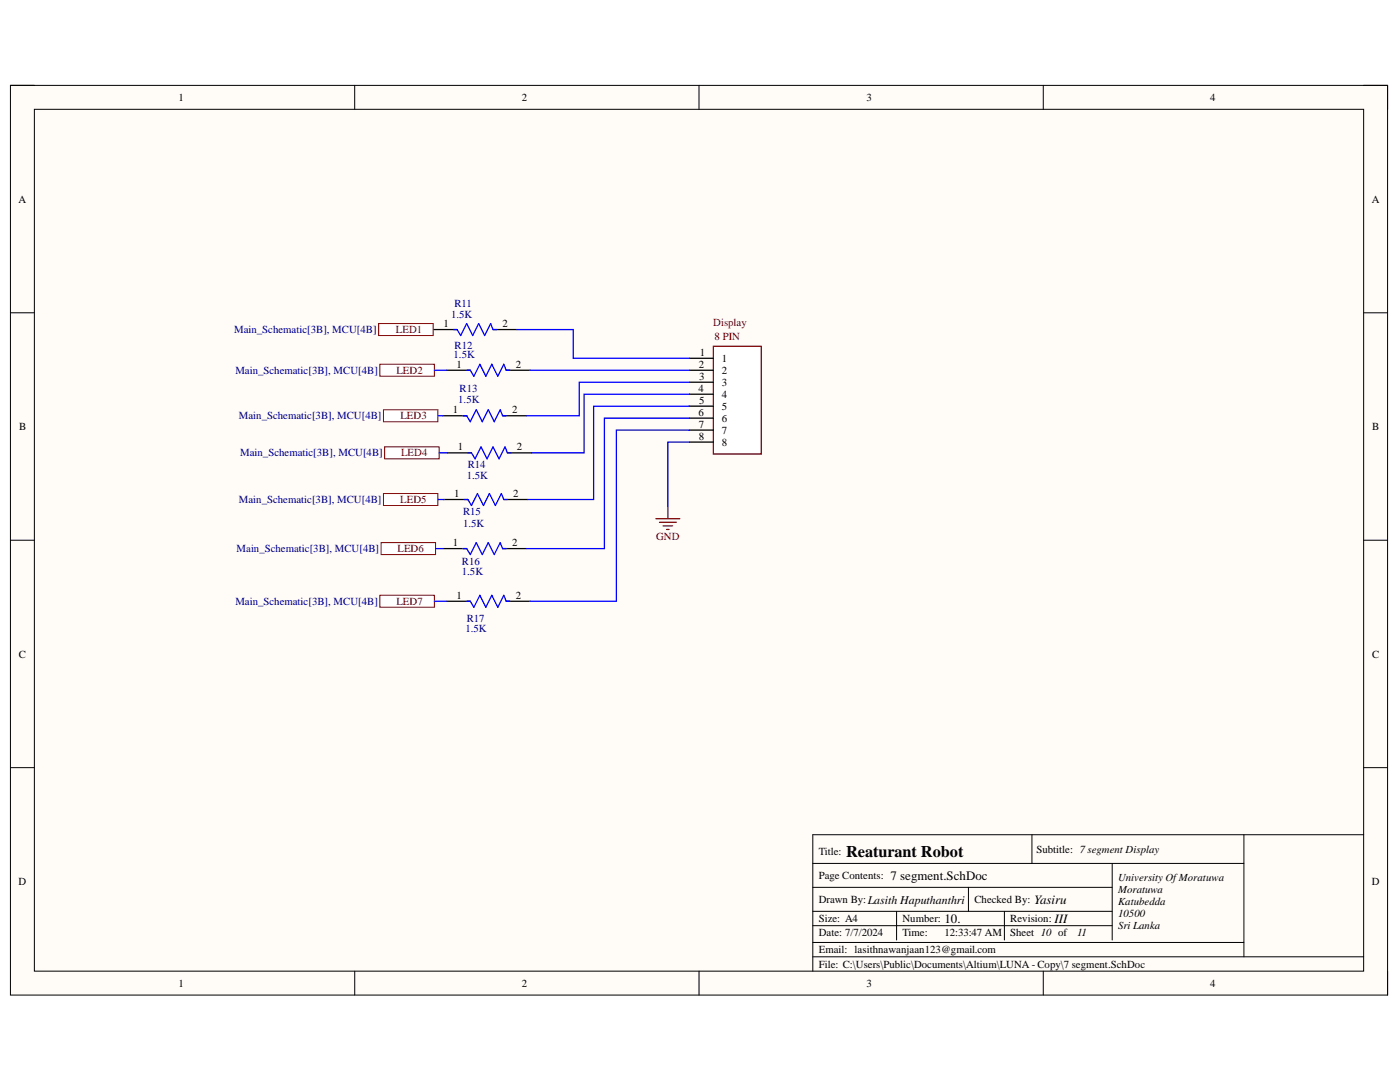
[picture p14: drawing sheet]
<svg xmlns="http://www.w3.org/2000/svg" width="279mm" height="216mm" viewBox="0 0 279 216" stroke-linecap="round" stroke-linejoin="round" font-family="sans-serif">
<defs><g id="words">
<text font-size="3.3" x="168.9" y="171">Reaturant Robot</text>
<g font-size="2.6">
<text x="177.7" y="175.5">7 segment.SchDoc</text>
<text x="188.5" y="184.1">10.</text>
<text x="206.4" y="180.3">Yasiru</text>
<text x="210.5" y="184.1">III</text>
</g>
<g font-size="2.2">
<text x="35.6" y="20.1">1</text>
<text x="104.1" y="20.1">2</text>
<text x="173" y="20.1">3</text>
<text x="241.5" y="20.1">4</text>
<text x="3.7" y="40.4">A</text>
<text x="273.8" y="40.4">A</text>
<text x="88.5" y="65.3">1</text>
<text x="100.3" y="65.3">2</text>
<text x="139.6" y="71">1</text>
<text x="91.1" y="73.4">1</text>
<text x="102.9" y="73.4">2</text>
<text x="139.5" y="73.4">2</text>
<text x="139.6" y="75.8">3</text>
<text x="144" y="72.2">1</text>
<text x="144" y="74.6">2</text>
<text x="144" y="77">3</text>
<text x="90.4" y="82.5">1</text>
<text x="102.2" y="82.5">2</text>
<text x="139.4" y="78.2">4</text>
<text x="139.4" y="83">6</text>
<text x="139.5" y="80.6">5</text>
<text x="144" y="79.4">4</text>
<text x="144" y="81.8">5</text>
<text x="3.8" y="85.8">B</text>
<text x="91.4" y="89.9">1</text>
<text x="103.2" y="89.9">2</text>
<text x="139.5" y="85.4">7</text>
<text x="139.5" y="87.7">8</text>
<text x="144" y="84.1">6</text>
<text x="144" y="86.5">7</text>
<text x="144" y="88.9">8</text>
<text x="273.9" y="85.8">B</text>
<text x="90.6" y="99.2">1</text>
<text x="102.4" y="99.2">2</text>
<text x="90.4" y="109">1</text>
<text x="102.2" y="109">2</text>
<text x="91.1" y="119.5">1</text>
<text x="102.9" y="119.5">2</text>
<text x="3.8" y="131.2">C</text>
<text x="273.8" y="131.2">C</text>
<text x="163.4" y="170.6">Title:</text>
<text x="206.9" y="170.1">Subtitle: 7 segment Display</text>
<text x="3.7" y="176.6">D</text>
<text x="163.4" y="175.4">Page Contents:</text>
<text x="223.1" y="175.9">University OfMoratuwa</text>
<text x="223.1" y="178.3">Moratuwa</text>
<text x="273.8" y="176.6">D</text>
<text x="163.4" y="184">Size: A4</text>
<text x="163.4" y="180.2">Drawn By:Lasith Haputhanthri</text>
<text x="180.1" y="184">Number:</text>
<text x="194.5" y="180.2">Checked By:</text>
<text x="201.6" y="184">Revision:</text>
<text x="223.1" y="180.6">Katubedda</text>
<text x="223.1" y="183">10500</text>
<text x="223.1" y="185.4">Sri Lanka</text>
<text x="163.4" y="186.9">Date: 7/7/2024</text>
<text x="163.4" y="190.2">Email: lasithnawanjaan123@gmail.com</text>
<text x="180.1" y="186.9">Time:</text>
<text x="188.5" y="186.9">12:33:47 AM</text>
<text x="201.6" y="186.9">Sheet 10 of</text>
<text x="215" y="186.9">11</text>
<text x="35.6" y="196.9">1</text>
<text x="104.1" y="196.9">2</text>
<text x="163.4" y="193.1">File: C:\Users\Public\Documents\Altium\LUNA - Copy\7 segment.SchDoc</text>
<text x="173" y="196.9">3</text>
<text x="241.5" y="196.9">4</text>
</g>
<g font-size="2.2" fill="#000080">
<text x="90" y="63.4">1.5K</text>
<text x="90.7" y="61.2">R11</text>
<text x="46.7" y="66.5">Main_Schematic[3B], MCU[4B]</text>
<text x="90.5" y="71.5">1.5K</text>
<text x="90.7" y="69.6">R12</text>
<text x="47" y="74.6">Main_Schematic[3B], MCU[4B]</text>
<text x="47.7" y="83.7">Main_Schematic[3B], MCU[4B]</text>
<text x="91.4" y="80.3">1.5K</text>
<text x="91.7" y="78.2">R13</text>
<text x="47.9" y="91.1">Main_Schematic[3B], MCU[4B]</text>
<text x="93.1" y="95.6">1.5K</text>
<text x="93.4" y="93.5">R14</text>
<text x="47.7" y="100.4">Main_Schematic[3B], MCU[4B]</text>
<text x="92.4" y="102.8">R15</text>
<text x="92.4" y="105.2">1.5K</text>
<text x="47.2" y="110.2">Main_Schematic[3B], MCU[4B]</text>
<text x="92.2" y="112.8">R16</text>
<text x="92.2" y="114.7">1.5K</text>
<text x="47" y="120.7">Main_Schematic[3B], MCU[4B]</text>
<text x="93.1" y="124">R17</text>
<text x="92.9" y="126.2">1.5K</text>
</g>
<g font-size="2.2" fill="#800000">
<text x="142.4" y="65">Display</text>
<text x="79" y="66.5">LED1</text>
<text x="142.6" y="67.9">8 PIN</text>
<text x="79.1" y="74.6">LED2</text>
<text x="79.9" y="83.7">LED3</text>
<text x="80" y="91.1">LED4</text>
<text x="79.9" y="100.4">LED5</text>
<text x="131" y="107.8">GND</text>
<text x="79.3" y="110.2">LED6</text>
<text x="79.1" y="120.7">LED7</text>
</g>
</g></defs>
<path d="M2.1 17h274.8v181.6h-274.8z" fill-rule="evenodd" fill="#fffcf8"/>
<path d="M2.1 17h274.8v181.6h-274.8z" fill="none" stroke="#000" stroke-width=".2"/>
<path d="M6.9 21.8h265.2v172h-265.2z" fill-rule="evenodd" fill="#fffcf8"/>
<g fill="none" stroke="#000" stroke-width=".2">
<path d="M2.1 17h4.8M70.8 17v4.8M139.5 17v4.8M208.2 17v4.8M272.1 17h4.8v4.8M6.9 21.8h265.2v172h-265.2zM2.1 62.4h4.8M272.1 62.4h4.8M2.1 107.8h4.8M272.1 107.8h4.8M2.1 153.2h4.8M272.1 153.2h4.8"/>
<path d="M162.2 177.1h59.8M162.2 172.3h86M193.3 177.1v4.7M205.9 166.6v5.7M222 172.3v15.3M248.2 166.6v24.3M272.1 166.6h-109.9v27.2M70.8 193.8v4.8M139.5 193.8v4.8M162.2 181.8h59.8M162.2 184.7h59.8M162.2 188.1h86"/>
<path d="M162.2 190.9h109.9M178.9 181.8v5.8M200.5 181.8v5.8M208.2 193.8v4.8M276.9 193.8v4.8"/>
</g>
<path d="M142.4 69.1h9.5v21.5h-9.5z" fill-rule="evenodd" fill="#fff"/>
<path d="M142.4 69.1h9.5v21.5h-9.5zM130.9 103.5h4.8M131.6 104.2h3.4M132.3 104.9h1.9M133 105.6h.5M133.3 101.1v2.4" fill="none" stroke="#800000" stroke-width=".25"/>
<g fill="none" stroke="#000" stroke-width=".25">
<path d="M86.4 65.8h4.8M89.1 73.9h4.8M98.4 65.8h4.8M101 73.9h4.8M137.6 71.5h4.8M137.6 73.9h4.8M137.6 76.3h4.8M137.6 78.7h4.8M88.4 83h4.7M88.6 99.7h4.8M89.3 90.4h4.8M100.3 83h4.8"/>
<path d="M100.5 99.7h4.8M101.3 90.4h4.7M137.6 81h4.8M137.6 83.4h4.8M137.6 85.8h4.8M137.6 88.2h4.8M88.4 109.5h4.7M89.1 120h4.8M100.3 109.5h4.8M101 120h4.8"/>
</g>
<path d="M90.5 65.8h.7l.7 1.2 1.2-2.4 1.2 2.4 1.2-2.4 1.2 2.4 1.2-2.4 .5 1.2h.7M93.1 73.9h.8l.7 1.2 1.2-2.4 1.2 2.4 1.2-2.4 1.1 2.4 1.2-2.4 .5 1.2h.7M92.4 83h.7l.8 1.2 1.1-2.4 1.2 2.4 1.2-2.4 1.2 2.4 1.2-2.4 .5 1.2h.7M92.7 99.7h.7l.7 1.2 1.2-2.4 1.2 2.4 1.2-2.4 1.2 2.4 1.2-2.4 .4 1.2h.8M93.4 90.4h.7l.7 1.2 1.2-2.4 1.2 2.4 1.2-2.4 1.2 2.4 1.2-2.4 .5 1.2h.7M92.4 109.5h.7l.8 1.2 1.1-2.4 1.2 2.4 1.2-2.4 1.2 2.4 1.2-2.4 .5 1.2h.7M93.1 120h.8l.7 1.2 1.2-2.4 1.2 2.4 1.2-2.4 1.1 2.4 1.2-2.4 .5 1.2h.7" fill="none" stroke="#00f" stroke-width=".25"/>
<path d="M75.6 64.6h10.8v2.4h-10.8z" fill-rule="evenodd" fill="#fff"/>
<path d="M75.6 64.6h10.8v2.4h-10.8z" fill="none" stroke="#800000" stroke-width=".2"/>
<path d="M75.8 72.7h10.9v2.4h-10.9z" fill-rule="evenodd" fill="#fff"/>
<path d="M75.8 72.7h10.9v2.4h-10.9z" fill="none" stroke="#800000" stroke-width=".2"/>
<path d="M76.5 81.8h10.9v2.4h-10.9z" fill-rule="evenodd" fill="#fff"/>
<path d="M76.5 81.8h10.9v2.4h-10.9z" fill="none" stroke="#800000" stroke-width=".2"/>
<path d="M76.8 89.2h10.8v2.4h-10.8z" fill-rule="evenodd" fill="#fff"/>
<path d="M76.8 89.2h10.8v2.4h-10.8z" fill="none" stroke="#800000" stroke-width=".2"/>
<path d="M76.5 98.5h10.9v2.4h-10.9z" fill-rule="evenodd" fill="#fff"/>
<path d="M76.5 98.5h10.9v2.4h-10.9z" fill="none" stroke="#800000" stroke-width=".2"/>
<path d="M76 108.3h10.9v2.4h-10.9z" fill-rule="evenodd" fill="#fff"/>
<path d="M76 108.3h10.9v2.4h-10.9z" fill="none" stroke="#800000" stroke-width=".2"/>
<path d="M75.8 118.8h10.9v2.4h-10.9z" fill-rule="evenodd" fill="#fff"/>
<path d="M75.8 118.8h10.9v2.4h-10.9z" fill="none" stroke="#800000" stroke-width=".2"/>
<g fill="none" stroke="#00f" stroke-width=".25">
<path d="M86.7 73.9h2.4M103.2 65.8h11.2v5.7h23.2M105.8 73.9h31.8M137.6 76.3h-22v6.7h-10.5M137.6 78.7h-21v11.7h-10.6M87.4 83h1M87.4 99.7h1.2M87.6 90.4h1.7M137.6 88.2h-4.3v12.9M137.6 81h-19.1v18.7h-13.2M137.6 83.4h-17v26.1h-15.5M137.6 85.8h-14.6v34.2h-17.2"/>
<path d="M86.7 120h2.4M86.9 109.5h1.5"/>
</g>
<use href="#words"/>
</svg>
